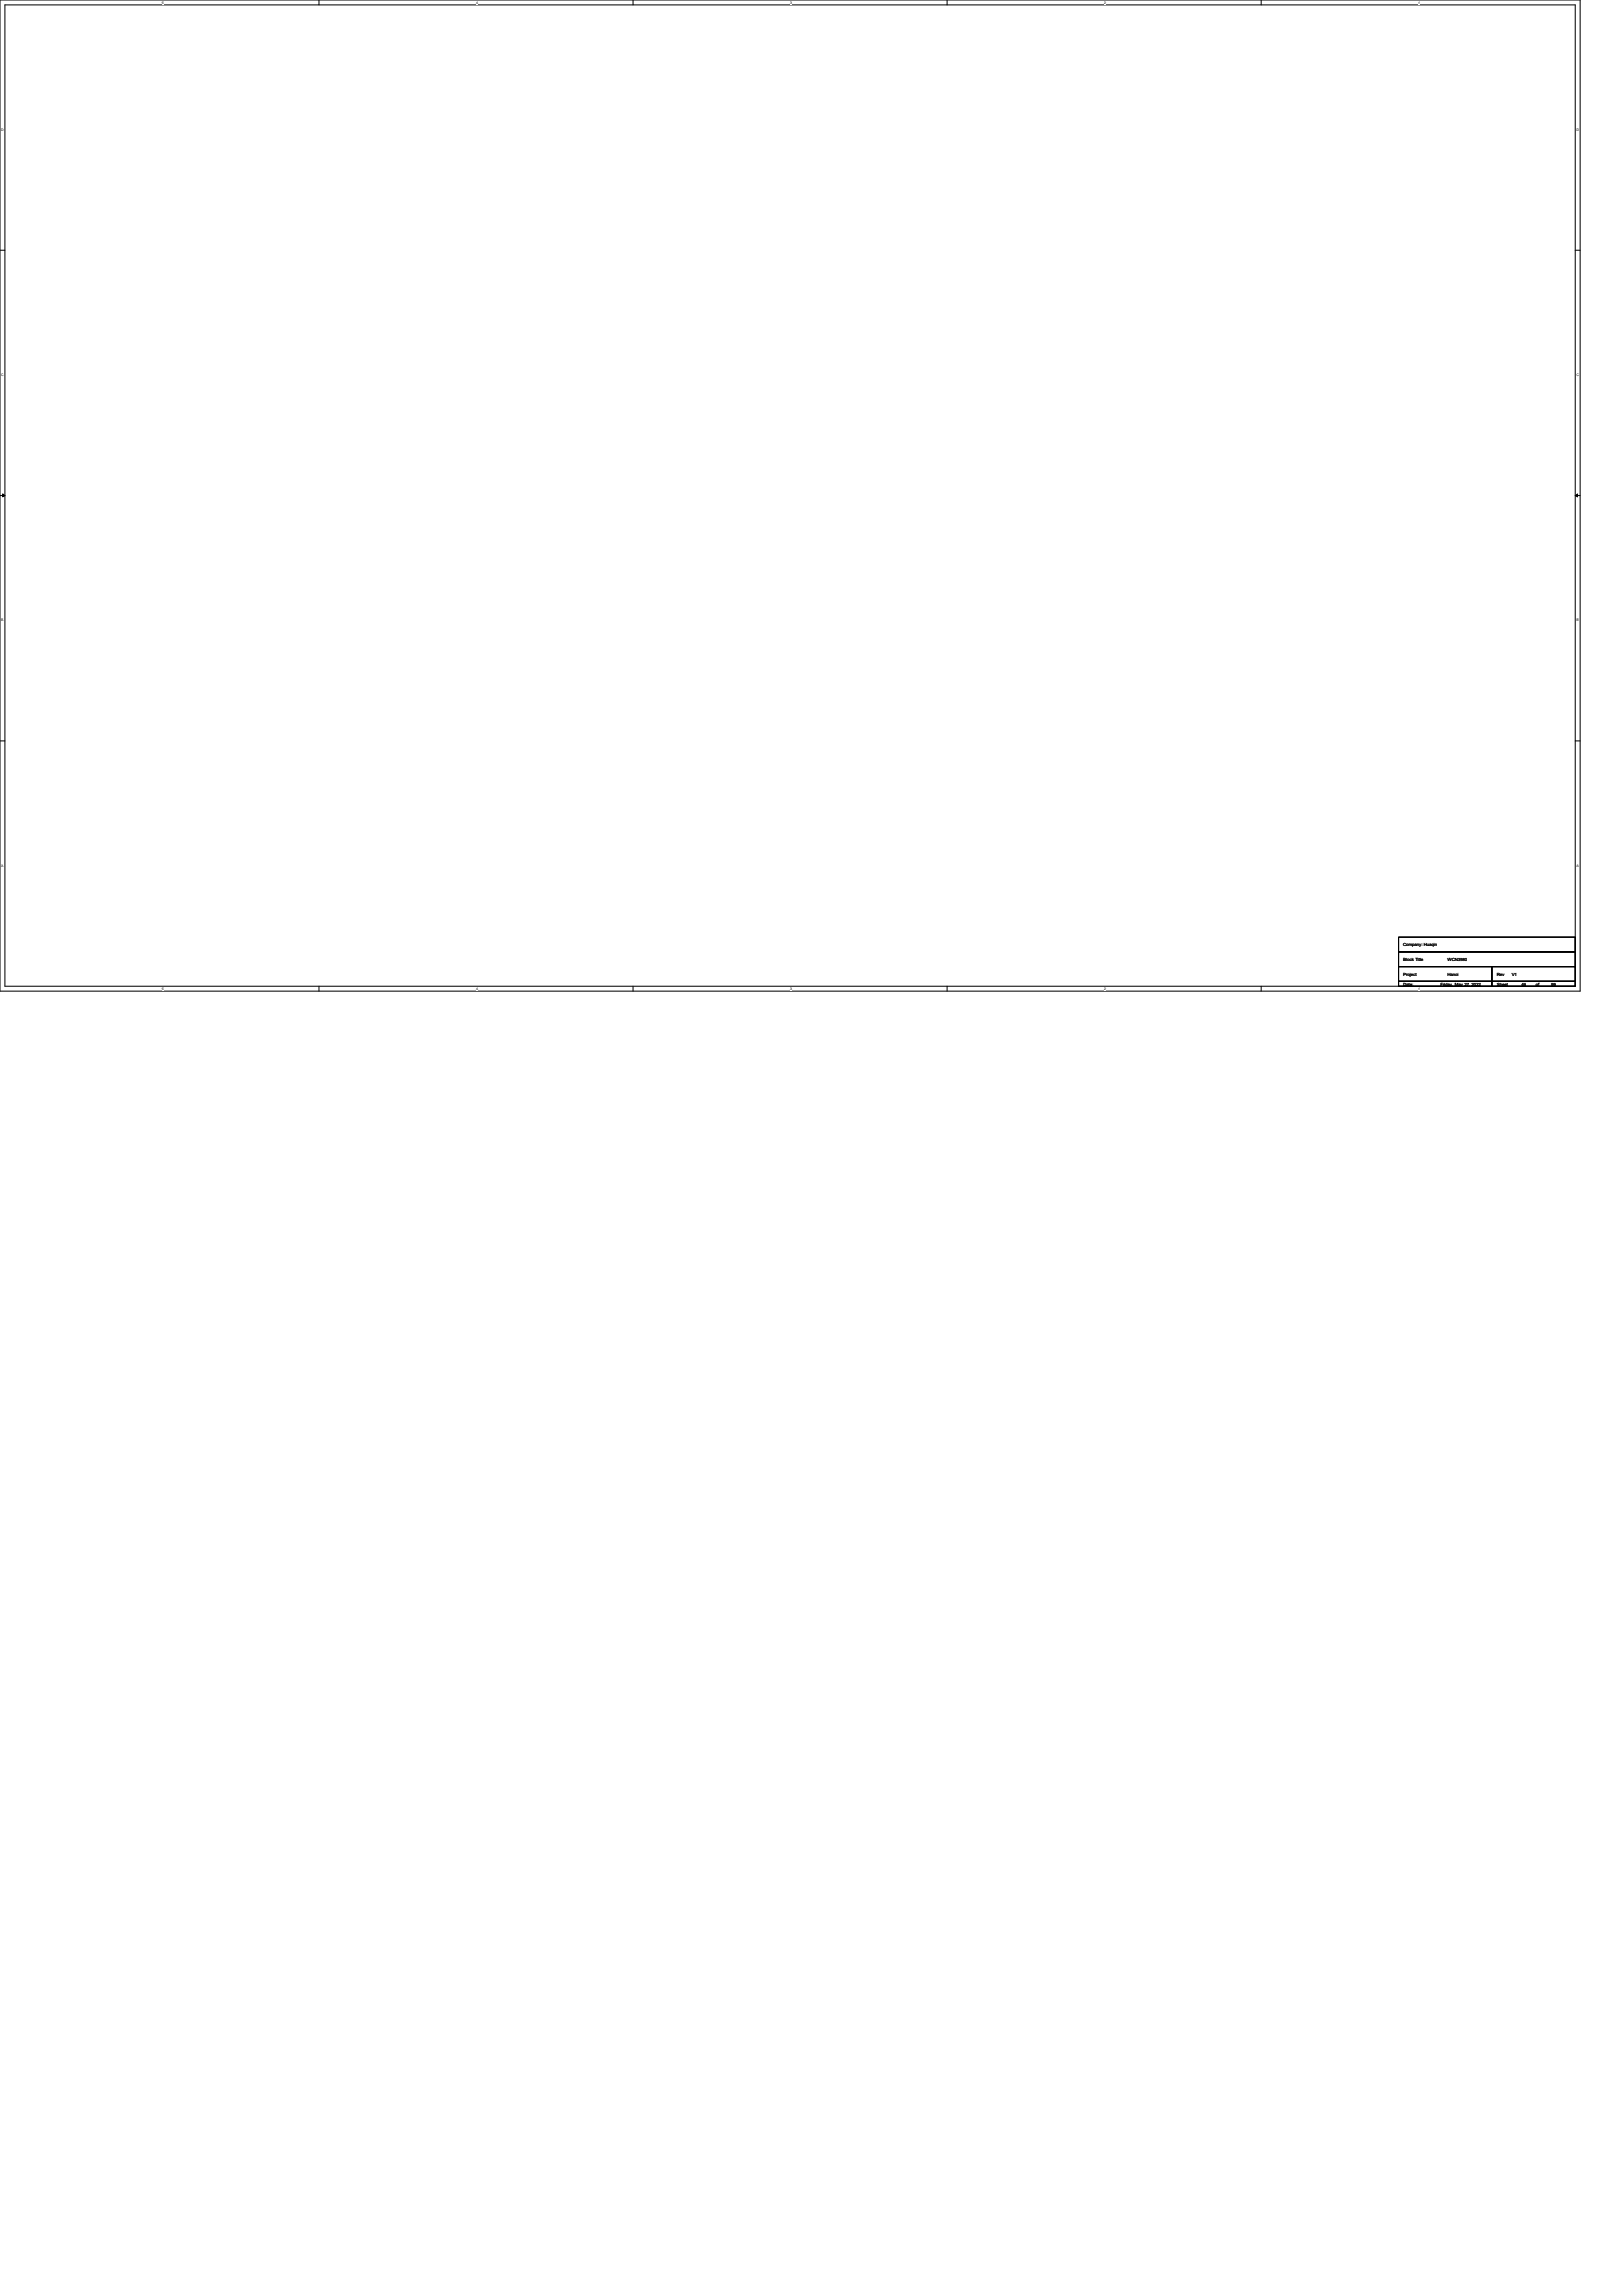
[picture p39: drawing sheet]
<svg xmlns="http://www.w3.org/2000/svg" width="210mm" height="297mm" viewBox="0 0 210 297" stroke-linecap="round" stroke-linejoin="round" font-family="sans-serif">
<defs><g id="words">
<g font-size=".6">
<text x="181.6" y="122.4">Company: Huaqin</text>
<text x="181.6" y="124.4">Block Title</text>
<text x="187.3" y="124.4">WCN3980</text>
<text x="181.6" y="126.3">Project</text>
<text x="181.6" y="127.6">Date:</text>
<text x="186.4" y="127.6">Friday, May 27, 2022</text>
<text x="187.3" y="126.3">Hanoi</text>
<text x="193.7" y="126.3">Rev</text>
<text x="193.7" y="127.6">Sheet</text>
<text x="195.6" y="126.3">V1</text>
<text x="196.9" y="127.6">46</text>
<text x="198.8" y="127.6">of</text>
<text x="200.7" y="127.6">99</text>
</g>
<g font-size=".5">
<text x="21" y=".5">5</text>
<text x="61.6" y=".5">4</text>
<text x="102.2" y=".5">3</text>
<text x="142.9" y=".5">2</text>
<text x="183.5" y=".5">1</text>
<text x=".2" y="16.9">D</text>
<text x="204" y="16.9">D</text>
<text x=".2" y="48.6">C</text>
<text x="204" y="48.6">C</text>
<text x=".2" y="80.4">B</text>
<text x="204" y="80.4">B</text>
<text x=".2" y="112.1">A</text>
<text x="204" y="112.1">A</text>
<text x="21" y="128.1">5</text>
<text x="61.6" y="128.1">4</text>
<text x="102.2" y="128.1">3</text>
<text x="142.9" y="128.1">2</text>
<text x="183.5" y="128.1">1</text>
</g>
</g></defs>
<path d="M0 0h204.5v128.3h-204.5zM.6 .6h203.2v127h-203.2z" fill="none" stroke="#000" stroke-width=".13"/>
<g fill="#fff">
<path d="M21 .1h.2v.5h-.2z"/>
<path d="M21 127.7h.2v.5h-.2z"/>
</g>
<path d="M41.3 0v.6M41.3 127.6v.7" fill="none" stroke="#000" stroke-width=".13"/>
<g fill="#fff">
<path d="M61.6 .1h.2v.5h-.2z"/>
<path d="M61.6 127.7h.2v.5h-.2z"/>
</g>
<path d="M81.9 0v.6M81.9 127.6v.7" fill="none" stroke="#000" stroke-width=".13"/>
<g fill="#fff">
<path d="M102.2 .1h.2v.5h-.2z"/>
<path d="M102.2 127.7h.2v.5h-.2z"/>
</g>
<path d="M122.6 0v.6M122.6 127.6v.7" fill="none" stroke="#000" stroke-width=".13"/>
<g fill="#fff">
<path d="M142.9 .1h.2v.5h-.2z"/>
<path d="M142.9 127.7h.2v.5h-.2z"/>
</g>
<path d="M163.2 0v.6M163.2 127.6v.7" fill="none" stroke="#000" stroke-width=".13"/>
<g fill="#fff">
<path d="M183.5 .1h.2v.5h-.2z"/>
<path d="M183.5 127.7h.2v.5h-.2z"/>
<path d="M.2 16.5h.3v.5h-.3z"/>
<path d="M204 16.5h.3v.5h-.3z"/>
<path d="M.2 48.3h.3v.5h-.3z"/>
<path d="M204 48.3h.3v.5h-.3z"/>
</g>
<path d="M0 32.4h.6M203.8 32.4h.7" fill="none" stroke="#000" stroke-width=".13"/>
<g fill="#fff">
<path d="M.2 80h.2v.5h-.2z"/>
<path d="M204 80h.3v.5h-.3z"/>
</g>
<path d="M0 64.1h.6M203.8 64.1h.7" fill="none" stroke="#000" stroke-width=".13"/>
<path d="M.3 63.9l.3 .2-.3 .2zM203.8 64.1l.3-.2v.4z" fill="#000" stroke="#000" stroke-width=".13"/>
<g fill="#fff">
<path d="M.2 111.8h.3v.5h-.3z"/>
<path d="M204 111.8h.3v.5h-.3z"/>
</g>
<path d="M0 95.9h.6M203.8 95.9h.7M181 121.3h22.8v1.9h-22.8zM181 123.2h22.8v1.9h-22.8zM181 125.1h12v1.9h-12zM181 127h12v.6h-12zM193 127h10.8v.6h-10.8zM193 125.1h10.8v1.9h-10.8z" fill="none" stroke="#000" stroke-width=".13"/>
<use href="#words"/>
</svg>
